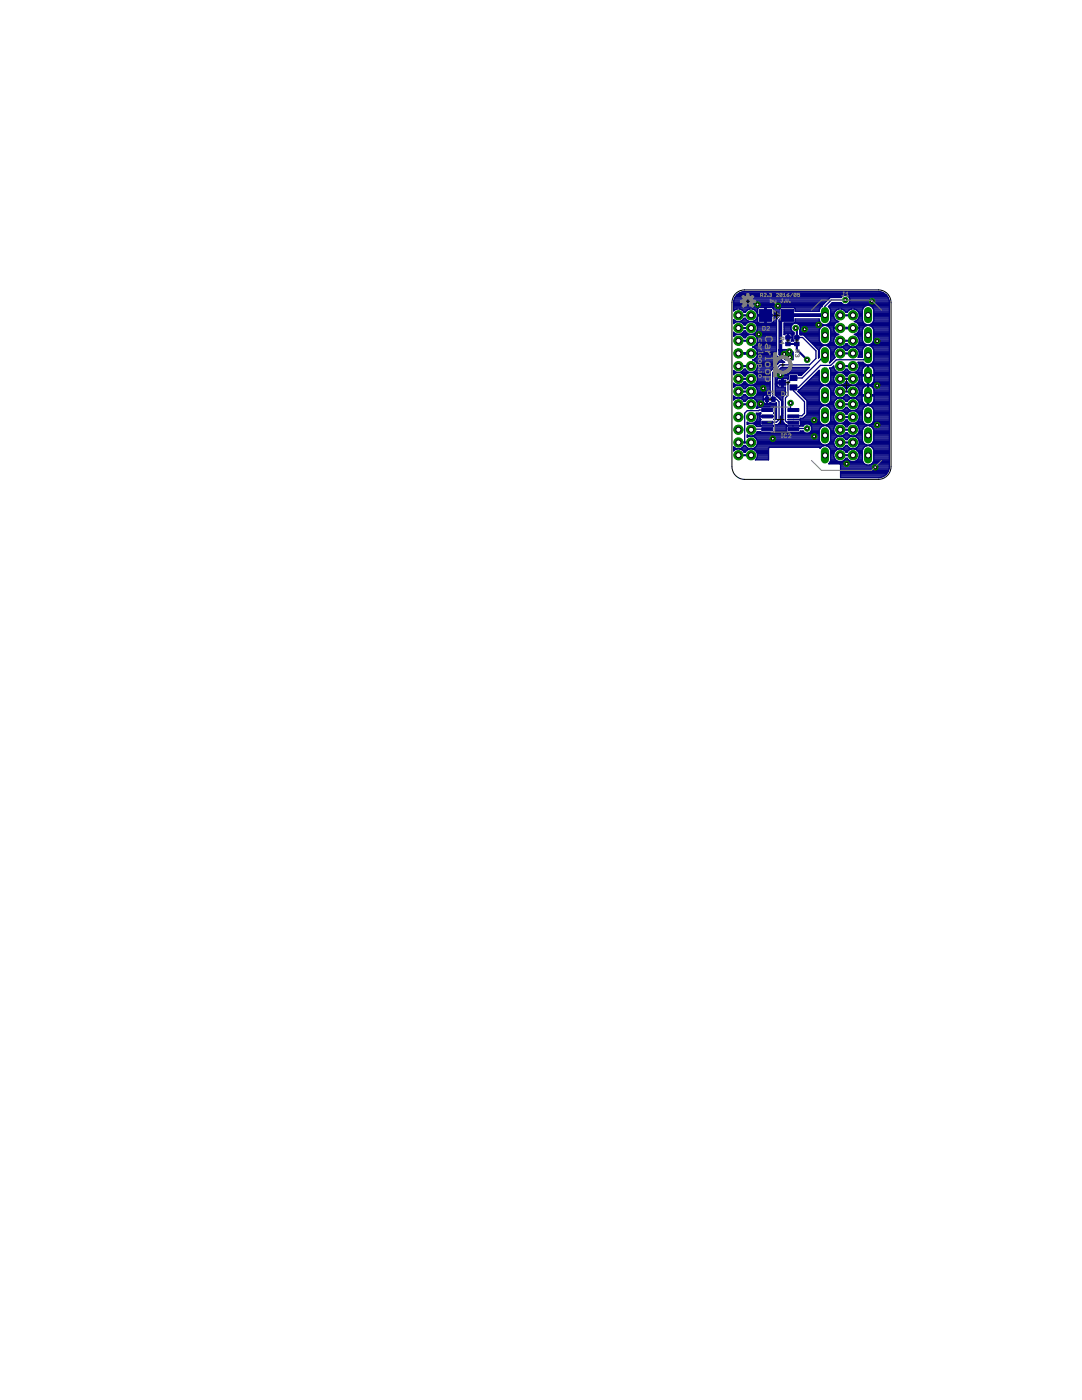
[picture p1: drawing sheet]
<svg xmlns="http://www.w3.org/2000/svg" width="216mm" height="279mm" viewBox="0 0 216 279" stroke-linecap="round" stroke-linejoin="round" font-family="sans-serif">
<g fill="#000080" stroke="#000080" stroke-width=".2">
<path d="M152.7 79.2h.7v.9h-.7z"/>
<path d="M154 79.2h.7v.9h-.7z"/>
<path d="M157.6 76.8h1.4v1h-1.4z"/>
<path d="M157.6 74.9h1.4v1h-1.4z"/>
<path d="M155.4 75.9h1.4v1h-1.4z"/>
<path d="M152 82.8h2.2v.6h-2.2z"/>
<path d="M157.2 82.8h2.2v.6h-2.2z"/>
<path d="M152 81.5h2.2v.6h-2.2z"/>
<path d="M152 84.1h2.2v.6h-2.2z"/>
<path d="M152 85.3h2.2v.6h-2.2z"/>
<path d="M157.2 81.5h2.2v.6h-2.2z"/>
<path d="M157.2 84.1h2.2v.6h-2.2z"/>
<path d="M157.2 85.3h2.2v.6h-2.2z"/>
<path d="M151.5 61.7h2.4v2.4h-2.4z"/>
<path d="M155.9 61.7h2.4v2.4h-2.4z"/>
<path d="M158.6 68.3h.8v.7h-.8z"/>
<path d="M158.6 67h.8v.7h-.8z"/>
<path d="M156.8 67h.9v.7h-.9z"/>
<path d="M156.8 68.3h.9v.7h-.9z"/>
</g>
<g fill="none" stroke="#000080" stroke-width=".25">
<path d="M146.5 59.9h18.6M146.5 59.6h18.9M146.6 59.4h19M146.7 59.2h21.3M146.9 59h21.5M147.1 58.8h29.6M147.4 58.5h29M147.9 58.3h28.1M167.9 59.4h-2.2l-1.6 1.5M167.9 59.4h.1M167.9 59.4a.95 .95 0 0 1 1.4-.2 .95 .95 0 0 1 0 1.4 .95 .95 0 0 1-1.4-.2h-1.8l-.8 .8 .5 .7M168.7 59.9h-2.8l-1.3 1.3v1.7"/>
<path d="M169 59h8M169.3 59.2h7.8M169.5 59.4h7.7M169.6 59.9h7.8M169.6 59.6h7.7M146.4 79.4h5.9M146.4 79l.7 .4-.7 .4zM146.4 63.8l.7 .4-.7 .4zM146.4 66.3v.8l.7-.4M146.4 76.5l.7 .4-.7 .4zM146.4 61.4h4.9M146.4 74.3h.6"/>
<path d="M146.4 79.7h.2M146.4 61.7h4.8M146.4 66.8h.6M146.4 66.3l.2 .2M146.4 61h17.7M146.4 74.8h.1M146.4 79.2h.2M146.4 77.2h.1M146.4 77h.5M146.4 76.8h.4M146.4 76.5h.1M146.4 74.5h.2"/>
<path d="M146.4 74.1h.2M146.4 67h.1M146.4 66.5h.2M146.4 66.3h.1M146.4 64.5h.1M146.4 64.3h.4M146.4 64.1h.5M146.4 63.9h.1M146.4 61.9h.2M146.4 61.2h17.5M146.4 60.8h17.9M146.4 60.5h18.1"/>
<path d="M146.4 60.3h18.3M146.4 60.1h18.5M146.6 66.5l.5 .2M146.6 74.5l-.2 .3M147.1 76.9h.5M147.1 61.7l-.7 .4a3.3 3.3 0 0 1 1.2-3.7l1-.2h26.7a2.2 2.2 0 0 1 2.2 2.2v32.7a2.17 2.17 0 0 1-2.2 2.2h-7.6v-2.5M147.1 74.3l-.7-.4v.9M147.1 74.3h.5M147.1 64.2h.5M147.1 66.7h.5M147.1 74.3l-.5 .2M147.4 70.4h2.3v.3h-2.3z"/>
<path d="M147.4 70.5h2.3M147.6 79.4l.4-.2 .5-.5h.2l.4 .5 .5 .2-.5 .2-.4 .5h-.3l-.4-.5zM147.6 66.7l.4 .2 .5 .5h.2l.4-.5 .5-.2M147.6 74.3l.4-.2 .5-.4h.2l.4 .4 .5 .2M147.6 61.7l.4 .1M147.6 64.2l.4 .2 .4 .3M147.6 74.3l.4 .2M147.6 76.9l.4 .2 .4 .3M147.7 74.3h1.8M147.7 66.8h1.8M147.8 77h1.6M147.8 64.1h1.6"/>
<path d="M147.9 76.8h1.4M147.9 64.3h1.4M148 66.5l.5-.5h.2l.4 .5M148 66.5l-.4 .2M148 74.5l.5 .5h.2l.4-.5M148 74.5h1.2M148 66.5h1.2M148.1 79.7h1M148.1 79.2h1M148.1 61.9h1M148.1 74.1h1M148.1 67h1"/>
<path d="M148.2 77.2h.8M148.2 63.9h.8M148.2 76.5h.8M148.2 64.5h.8M148.3 74.8h.6M148.3 66.3h.6M148.3 62.1h.6M148.3 79.9h.6M148.3 79h.6M148.3 73.9h.6M148.3 67.2h.6M148.4 63.6h.4"/>
<path d="M148.4 63.6l.1-.1h.2l.1 .1M148.4 63.6l-.8 .6M148.4 64.7l.1 .2h.2l.1-.2M148.4 76.3l-.4 .4-.4 .2M148.4 76.3l.1-.1h.2l.1 .1M148.4 77.4l.1 .2h.2l.1-.2M148.4 77.4h.4M148.4 76.3h.4M148.4 64.8h.4M148.4 78.8h.3M148.4 75h.4M148.4 66.1h.4"/>
<path d="M148.5 62.3h.2M148.8 63.6l.8 .6M148.8 76.3l.3 .4 .5 .2M149.1 66.5l.5 .2M149.6 76.9l-.5 .2-.3 .3M149.6 76.9h.5M149.6 74.3h.5M149.6 61.7l-.5 .1-.4 .5h-.2l-.5-.5M149.6 64.2h.5M149.6 64.2l-.5 .2-.3 .3M149.6 66.7h.5M149.6 74.3l-.5 .2"/>
<path d="M150 70.5h4.9M150.1 76.9l.5 .2 .3 .3M150.1 66.7a1.29 1.29 0 0 1 1.1 1.3 1.29 1.29 0 0 1-1 1.3M150.1 61.7l.5 .1M150.1 64.2l.5 .2 .3 .3M150.1 74.3l.5 .2M150.2 69.3a1.33 1.33 0 0 1 1 1.1h-1.2v.3h1.2a1.33 1.33 0 0 1-1 1.1M150.2 71.8a1.29 1.29 0 0 1 1 1.3 1.29 1.29 0 0 1-1.1 1.2M150.2 69.3h.1M150.2 71.8h.1M150.2 74.3h3.5M150.2 66.8h4.7"/>
<path d="M150.3 69.2h4.6M150.3 71.9h5.7M150.3 77h3.4M150.3 64.1h.9M150.4 76.8h3.3M150.4 64.3h.8M150.6 74.5l.3 .4 .2 1M150.6 79.2l-.5 .2a1.29 1.29 0 0 1 1 1.5M150.6 61.8l.3 .4 .2 .5M150.6 66.5l-.5 .2M150.6 74.5h3.1M150.6 71.6h5.1"/>
<path d="M150.6 69.4h4.3M150.6 66.5h4.3M150.6 79.7h2.4M150.6 79.2h1.7M150.6 61.9h.6M150.6 74.1h3.1M150.6 67h4.3M150.7 72.1h5.6M150.7 69h4.2M150.7 77.2h3M150.7 63.9h.5M150.7 76.5h3"/>
<path d="M150.7 64.5h4.2M150.8 74.8h2.9M150.8 66.3h4.1M150.8 62.1h.4M150.8 79.9h1.5M150.8 79h1.6M150.9 71.4h4.5M150.9 69.7h4M150.9 73.9h3M150.9 67.2h4M150.9 72.3h5.7M150.9 68.8h4"/>
<path d="M150.9 77.4l.2 .5M150.9 76.3l-.3 .4-.5 .2M150.9 63.6h.3M150.9 63.6l-.8 .6M150.9 64.7l.2 .5M150.9 77.4h2.8M151 76.3h2.7M151 64.8h3.9M151 78.8h2.7M151 75h2.7M151 66.1h3.9M151 62.3h.2"/>
<path d="M151 73.6h3.2M151 71.2h4.2M151 69.9h3.9M151 67.4h3.9M151 77.6h2.7M151 72.5h4.3M151 68.5h3.9M151 63.4h.2M151 76.1h2.7M151 65h3.9M151.1 75.2h2.6M151.1 65.9h3.8"/>
<path d="M151.1 73.4h3.3M151.1 78.5h2.6M151.1 67.6h3.8M151.1 62.5h.1M151.1 72.7h3.9M151.1 71h3.8M151.1 70.1h3.8M151.1 68.3h3.8M151.1 65.2l-.2 1-.3 .3M151.1 77.9l-.2 1-.3 .3M151.1 68.1h3.8M151.1 63.2l-.2 .4"/>
<path d="M151.1 75.9l-.2 .4M151.1 78.3h2.6M151.1 78.1h2.6M151.1 77.9h2.6M151.1 75.9h2.6M151.1 75.6h2.6M151.1 75.4h2.6M151.1 73.2h3.5M151.1 73h3.7M151.1 67.9h3.8M151.1 65.7h3.8M151.1 65.4h3.8"/>
<path d="M151.1 65.2h3.8M151.1 63.2h.1M151.1 63h1.5M151.1 62.8h.1M151.2 70.8h3.7M151.2 70.3h3.7M151.2 61.5l.3-.2h1.1v3.2h-1.1l-.3-.2zM152.6 61.4h.3M152.6 62.1h.3M152.6 63.6h.3M152.6 61.7h.3M152.6 64.3h.3"/>
<path d="M152.6 64.1h.3M152.6 63.9h.3M152.6 63.4h.3M152.6 63.2h.3M152.6 62.8h.3M152.6 62.5h.3M152.6 62.3h.3M152.6 61.9h.3M152.9 63h2.7M153 79.4h.1M153 79.9h.1M153 79.2h.1"/>
<path d="M153 79h.1M153.7 79h.1M154.2 61.4l-1.3-.1v3.2l1.3-.1 .1-.2v-1.1h-3.1M154.2 61.4l.1 .3M154.2 61.4h9.5M154.3 64.3h.6M154.3 62.1h1.3M154.3 63.6h.7M154.3 61.7h1.3M154.3 61.7v1.1h-3.1M154.3 64.1h.6M154.3 63.9h.6"/>
<path d="M154.3 63.4h.8M154.3 63.2h1.1M154.3 62.8h1.3M154.3 62.5h1.3M154.3 62.3h1.3M154.3 61.9h1.3M154.7 74.5v4.4l1.3 1.1v3.9l-.8 .9M154.7 74.5l1.2-1.2h5.6l-1.6 1.6h-.5l-.2-.3h-1.7l-.2 .2v.8h-.2M154.7 78.8h2M154.7 74.8h2.6M154.7 78.5h2M154.7 78.3h2"/>
<path d="M154.7 78.1h2M154.7 77.9h2M154.7 77.6h2M154.7 77.4h2M154.7 77.2h.5M154.7 77h.4M154.7 76.8h.3M154.7 76.5h.3M154.7 76.3h1.3M154.7 76.1h.3M154.7 75.9h.3M154.7 75.6h.4"/>
<path d="M154.7 75.4h2.6M154.7 75.2h2.6M154.7 75h2.6M154.7 74.5h5.6M154.9 79h1.5M154.9 70.6v.4M154.9 71l1.6 1.3M154.9 70.6h.1M154.9 74.3h5.6M155.2 74.1h5.5M155.2 79.2h1M155.4 73.9h5.5"/>
<path d="M155.4 79.4h.8M155.4 69.8h2.3l.5 .5v1.5h-1.5l-1.3-1zM155.4 70.8h2.8M155.4 70.5h2.8M155.4 70.3h2.8M155.4 70.1h2.7M155.4 69.9h2.4M155.5 72.3l-1.8 1.8v4.9l-.6-.2v.8h-.8v-.4l.2-.3 .5-.1v1.7h-.5l-.2-.2v-.6h.8v.8l.6-.2 .1 .2 1.1-.1v3.1l-.2 .2h-.3l.2-.2v-.7M155.6 73.6h5.5M155.6 79.7h.6M155.7 71h2.5M155.8 61.4l-.2 .2v1.3l-.7 .9v6.8"/>
<path d="M155.8 73.4h5.6M155.9 79.9h.3M156 71.2h2.2M156 77.2h.3M156 77h.3M156 76.8h.3M156 76.5h.3M156 76.1h.3M156 75.9h.3M156 75.6h.3M156.3 71.4h1.9M156.5 66.8h.1"/>
<path d="M156.5 66.5h1.9M156.5 66.3h1.9M156.5 66.1h1.6M156.5 65.9h1.4M156.5 65.7h1.3M156.5 65.4h1.3M156.5 65.2h1.3M156.5 65h1.4M156.5 64.8h1.6M156.5 64.5h2M156.5 71.6h1.7M157.1 75.6l-.2-.1h-.6v.8h-1.3v-.5l.3-.3h.7v1.8l-.8-.1-.2-.7h1.3v.8h.4v1.4l-.5 .5v5l.6 .6"/>
<path d="M157.1 75.6h.1M157.2 66.8h.1M157.2 67.2h.1M157.2 67h.1M157.8 65.6l.2 .4 .4 .3v.4M157.8 65.6a.95 .95 0 0 1 .9-1.1 .95 .95 0 0 1 1 1.1M158 66.8h.3M158 67.9h.3M158.1 67.6h.1M158.1 67.4h.1M158.1 67.2h.1M158.1 67h.1"/>
<path d="M158.4 66.7l-.2 .2 .1 1.2-.4-.1 .2-.6h-.8v-.8l.7 .2M158.4 66.7h.1M158.5 61.4l.2 .2v.5h4.8v-.2M158.6 64.3h5M158.7 61.7h4.9M158.7 64.1h4.9M158.7 63.9h4.8M158.7 61.9h4.8M159 64.5h4.9M159 67.4h1.1l2.7 2.6v1.5l-1.3 1.3h-5.8l-1.5 1.5v5.4h.7l.5 .5v3.5l-.5 .5h-1M159.2 78.1h4.3M159.3 74.8h.7"/>
<path d="M159.4 77.9h4.1M159.4 78.3h4.1M159.4 64.8h4.8M159.6 65h4.7M159.6 66.7h.1M159.6 65.9v.8M159.6 66.7l.2 .1h.5l3 3v1.7M159.6 78.5h3.9M159.6 66.5h3.9M159.6 66.3h3.9M159.6 66.1h3.9M159.6 65.9h3.9"/>
<path d="M159.7 65.2h4.2M159.7 65.6l-.1 .3M159.7 66.8h3.8M159.7 65.7h3.9M159.7 65.4h4M159.7 77.6h3.9M159.8 78.8h3.7M160 77.4h3.7M160 79h3.5M160.2 77.2h3.7M160.3 79.2h3.2M160.4 77h3.9"/>
<path d="M160.5 79.4h3M160.5 67h3M160.6 76.8h3.6M160.7 79.7h2.8M160.7 67.2h2.8M160.8 76.5h3.1M160.9 79.9h2.6M160.9 67.4h2.6M161.1 76.3h2.5M161.2 67.6h2.3M161.3 76.1h2.3M161.4 67.9h2.1"/>
<path d="M161.5 75.9h2M161.6 68.1h2M161.7 75.6h1.8M161.8 68.3h1.8M161.9 75.4h1.6M162.1 68.5h1.8M162.2 75.2h1.3M162.3 68.8h1.9M162.4 75h1.1M162.5 69h1.8M162.6 74.8h.9M162.7 69.2h1.2"/>
<path d="M162.8 74.5h.7M162.9 69.4h.8M163.1 74.3h.4M163.2 69.7h.4M163.3 74.1h.2M163.3 71.4h.1M163.3 71.2h.2M163.3 71h.2M163.3 70.8h.2M163.3 70.5h.2M163.3 70.3h.2M163.3 70.1h.2"/>
<path d="M163.3 69.9h.2M163.5 63.9v-.3h-4.8v.7l-.2 .2h-2v2.3l.2-.2h.5v.7h.9l-.1-.5M163.5 65.8v2.1a1.15 1.15 0 0 0 .9 .9 1.15 1.15 0 0 0 1.2-.5M163.5 77.9v2a1.16 1.16 0 0 0 .9 .9 1.16 1.16 0 0 0 1.2-.5M163.5 63.9a1.17 1.17 0 0 0 1.1 1 1.17 1.17 0 0 0 1.2-1M163.7 69.4l-.2 .4v1.5l-.2 .2M163.7 69.4a1.12 1.12 0 0 1 1.9 0M163.7 65.4a1.14 1.14 0 0 1 1.9 0M163.7 77.4l-.2 .5M163.7 77.4a1.14 1.14 0 0 1 1.9 0M163.7 65.4l-.2 .4M164.1 60.9l-.6 1"/>
<path d="M164.6 70.9l-4.5 4.5h-1.9l-1 1v2.5l-.5 .5v4.6l.3 .2h1.2l.1 .2M164.9 77h2.3M164.9 69h1.9M164.9 65h1.5M165 76.8h2.1M165 68.8h1.6M165 64.8h1.5M165.3 77.2h1.5M165.3 69.2h1.9M165.3 65.2h1M165.3 61.2h7.2M165.4 76.5h1.4"/>
<path d="M165.4 68.5h1.1M165.4 64.5h1.3M165.5 61h7.4M165.6 61.4h6.7M165.6 76.3a1.15 1.15 0 0 1-1.2 .5 1.15 1.15 0 0 1-.9-.9v-2l-4.3 4.2 1.8 1.9v2.7l-.8 .8h-.5l-.2 .2M165.6 73.4l.2 .5v2l-.2 .4M165.6 73.4h.8M165.6 73.4h.1M165.6 77.4l.2 .5M165.6 65.4l.2 .4M165.6 77.4h1M165.6 69.4h1.4"/>
<path d="M165.6 65.4h1.9M165.6 72.3h.1M165.6 76.3h1M165.6 68.3h.8M165.6 64.3h1.4M165.7 68.1h.7M165.7 61.7h6.5M165.7 77.6h.8M165.7 76.1h.8M165.7 73.6h.8M165.7 72.1h.2M165.7 69.7h1"/>
<path d="M165.7 65.7h.6M165.7 64.1h1.5M165.7 60.8h2.7M165.8 79.4h6.2M165.8 62.1h.9M165.8 61.9v2M165.8 65.8v2.1l-.2 .4M165.8 77.9v2l-.2 .4M165.8 63.6h.8M165.8 74.3h1.5M165.8 79.7h1.1M165.8 66.8h1.5"/>
<path d="M165.8 78.8h.7M165.8 74.8h.9M165.8 79.9h.9M165.8 79.2h1.1M165.8 79h.9M165.8 78.5h.6M165.8 78.3h.6M165.8 78.1h.6M165.8 77.9h.6M165.8 75.9h.6M165.8 75.6h.6M165.8 75.4h.6"/>
<path d="M165.8 75.2h.6M165.8 75h.7M165.8 74.5h1.1M165.8 74.1h1.1M165.8 73.9h.8M165.8 71.9h.3M165.8 71.6h.5M165.8 71.4h.7M165.8 71.2h.7M165.8 71h.7M165.8 70.8h.6M165.8 70.5h.6"/>
<path d="M165.8 70.3h.6M165.8 70.1h.7M165.8 69.9h.7M165.8 67.9h.6M165.8 67.6h.6M165.8 67.4h.7M165.8 67.2h.8M165.8 67h1.1M165.8 66.5h1.1M165.8 66.3h.8M165.8 66.1h.7M165.8 65.9h.6"/>
<path d="M165.8 63.9h1M165.8 63.4h.7M165.8 63.2h.6M165.8 63h.6M165.8 62.8h.6M165.8 62.5h.6M165.8 62.3h.7M165.8 61.9h1.1M165.9 60.5h2.1M166 73.4l.4-.4a1.23 1.23 0 0 0 1 1.3M166.2 73.2h.2M166.4 75.9l.2 .4"/>
<path d="M166.5 64.8l-.2 .5h1.2v.3h-1.2a1.33 1.33 0 0 0 1 1.1M166.6 77.4a1.3 1.3 0 0 0 .3 1.8M166.6 63.6l.7 .6M166.6 76.3l.3 .4 .5 .2M166.9 61.8a1.3 1.3 0 0 0-.3 1.8M166.9 74.5l-.3 .4-.2 1M166.9 79.2l.5 .2a1.29 1.29 0 0 0-.8 2M166.9 64.3l-.4 .5M167.3 66.7a1.3 1.3 0 0 0-1 1.3 1.3 1.3 0 0 0 1.1 1.3M167.3 66.7l.1 .1M167.3 64.2l-.4 .1M167.3 64.2h.1"/>
<path d="M167.4 76.9h.5M167.4 69.3a1.26 1.26 0 0 0-.8 2l-1.1 1.1 .3-.5v-2.1l-.2-.4M167.4 69.3h.5M167.4 74.3h.5M167.4 61.7l-.5 .1M167.4 76.9l-.5 .2-.3 .3M167.4 74.3l-.5 .2M167.8 65.3h2.3v.3h-2.3zM167.8 65.4h2.3M167.9 76.9l.5 .2 .3 .3M167.9 74.3l.5-.2 .4-.4h.3l.4 .4 .4 .2M167.9 69.3l.5 .2 .4 .5h.3l.4-.5 .4-.2"/>
<path d="M167.9 61.7l.5 .1 .4 .5h.3l.4-.5M167.9 69.3l.5-.2 .4-.5h.3l.4 .5 .4 .2M167.9 74.3l.5 .2M168 74.3h1.9M168 69.2h1.8M168.1 77h1.6M168.2 76.8h1.4M168.3 69.4h1.2M168.4 79.2l.4-.5h.3l.4 .5M168.4 79.2l-.5 .2 .5 .2 .4 .5h.3l.4-.5 .4-.2-.4-.2M168.4 74.5l.4 .5h.3l.4-.5M168.4 74.5h1.1"/>
<path d="M168.4 79.7h1M168.4 79.2h1M168.4 61.9h1M168.4 74.1h1M168.4 69h1M168.5 77.2h.8M168.5 76.5h.8M168.6 69.7h.7M168.6 74.8h.6M168.6 62.1h.6M168.6 79.9h.6M168.6 79h.6"/>
<path d="M168.6 73.9h.6M168.7 68.8h.4M168.7 77.4h.4M168.7 76.3l-.3 .4-.5 .2M168.7 76.3l.1-.1h.3v.1M168.7 77.4l.1 .2h.3v-.2M168.7 76.3h.4M168.7 69.9h.4M168.8 78.8h.3M168.8 75h.3M168.8 62.3h.3M169 60.8h8.5"/>
<path d="M169.1 76.3l.4 .4 .4 .2M169.3 60.5h8.2M169.5 60.3h8M169.6 60.1h7.8M169.9 76.9h.5M169.9 69.3h.5M169.9 74.3h.5M169.9 61.7l-.4 .1M169.9 76.9l-.4 .2-.4 .3M169.9 74.3l-.4 .2M170.3 65.4h2M170.4 69.3a1.27 1.27 0 0 1 .8 2h.9v-1.5l.2-.4"/>
<path d="M170.4 61.7l.5 .1M170.4 76.9l.5 .2 .4 .3M170.4 74.3l.5 .2M170.5 74.3h1.5M170.6 69.2h1.9M170.7 77h2.1M170.7 64.1h1.4M170.7 76.8h2M170.8 69.4h1.5M170.9 64.3h1.3M170.9 64.3l.4 .5M170.9 79.2l-.5 .2a1.29 1.29 0 0 1 1 1.5"/>
<path d="M170.9 61.8l.4 .4 .1 1M170.9 74.5l.4 .4 .1 1M170.9 74.5h1.1M170.9 79.7h1.1M170.9 79.2h1.1M170.9 61.9h1.2M170.9 66.5h1.2M171 74.1h1M171 67h1.1M171 69h1.9M171 77.2h1.4M171 63.9h1.1"/>
<path d="M171 76.5h1.4M171.1 69.7h1.1M171.1 74.8h6.4M171.1 64.5h1.3M171.2 62.1h.9M171.2 79.9h.8M171.2 79h1.9M171.2 73.9h.8M171.2 67.2h.9M171.2 66.3l-.7 .4M171.2 66.3h.9M171.2 68.8h1.6"/>
<path d="M171.2 63.6h.9M171.2 77.4h1M171.3 63.6l-.8 .6 .4 .1M171.3 77.4l.1 .5M171.3 76.3l-.4 .4-.5 .2M171.3 76.3h.9M171.3 71.2h.8M171.3 69.9h.8M171.3 64.8l.2 .5h-1.2v.3h1.2l-.3 .7M171.3 78.8h6.2M171.3 75h1.8M171.3 64.8h1.5"/>
<path d="M171.3 62.3h.8M171.3 73.6h.8M171.3 72.5h1.1M171.3 68.5h1.1M171.3 67.4h.8M171.3 77.6h.8M171.3 66.1h.8M171.3 63.4h.8M171.4 76.1h.7M171.4 71h.7M171.4 70.1h.7M171.4 75.2h.6"/>
<path d="M171.4 73.4h.8M171.4 78.5h.6M171.4 67.6h.7M171.4 65h1.5M171.4 62.5h.7M171.4 77.9h.6M171.4 72.7h1.4M171.4 68.3h.8M171.4 65.9h.7M171.4 63.2h.7M171.4 68.1h.7M171.4 77.9l-.1 1-.4 .3"/>
<path d="M171.4 63.2l-.1 .4M171.4 75.9l-.1 .4M171.4 78.3h.6M171.4 78.1h.6M171.4 75.9h.6M171.4 75.6h.6M171.4 75.4h.6M171.4 73.2h1M171.4 73h1.4M171.4 70.8h.7M171.4 70.5h.7M171.4 70.3h.7"/>
<path d="M171.4 67.9h.7M171.4 63h.7M171.4 62.8h.7M171.5 65.2h1M171.5 65.7h.7M172.1 63.9a1.15 1.15 0 0 0 1.1 1 1.15 1.15 0 0 0 1.1-1M172.1 66.8l-1.6-.1a1.3 1.3 0 0 1 1 1.3 1.3 1.3 0 0 1-1.1 1.3M172.1 61.9v2M172.1 65.8v2.1l.2 .4M172.1 61.9a1.15 1.15 0 0 1 1.1-1 1.15 1.15 0 0 1 1.1 1M172.1 73.6l-.1 1.2M172.1 77.6l-.1 1.2"/>
<path d="M172.2 76.3l-.2-1.3h2.4v1l-.2 .3M172.2 76.3l.4 .4 .5 .2M172.3 69.4a1.15 1.15 0 0 1 1.1-.5 1.15 1.15 0 0 1 .9 .9v2.1a1.15 1.15 0 0 1-.9 .9 1.15 1.15 0 0 1-1.2-.5h-1a1.29 1.29 0 0 1-.8 2M172.3 65.4l-.2 .4M172.3 65.4a1.16 1.16 0 0 1 1.1-.4 1.16 1.16 0 0 1 .9 .8M172.3 68.3a1.14 1.14 0 0 0 1.9 0M172.8 73l.3-.1v8l-.5-.2-.4-.4M172.8 77l-.7 .6M172.8 73l-.7 .6M173.1 79.4h.2M173.1 74.3h.2M173.1 73.4h.2"/>
<path d="M173.1 79.7h.2M173.1 76.9l-.3 .1M173.1 79.9h.2M173.1 79.2h.2M173.1 78.5h.2M173.1 78.3h.2M173.1 78.1h.2M173.1 77.9h.2M173.1 77.6h.2M173.1 77.4h.2M173.1 77.2h.2M173.1 77h.2"/>
<path d="M173.1 76.8h.2M173.1 76.5h.2M173.1 76.3h.2M173.1 76.1h.2M173.1 75.9h.2M173.1 75.6h.2M173.1 75.4h.2M173.1 75.2h.2M173.1 74.5h.2M173.1 74.1h.2M173.1 73.9h.2M173.1 73.6h.2"/>
<path d="M173.1 73.2h.2M173.1 73h.2M173.2 70.9l-.9 .9h-5.4l-1.1 1.1h-2.1l-4.4 4.4h-1v.7l2.2 2.2v2.3l-.5 .5h-1.6l-.1 .1M173.3 76.9l.4 .1M173.3 79h4.2M173.3 75h4.2M173.5 61h4M173.5 69h4M173.5 65h4M173.6 72.7h3.9M173.6 68.8h3.9M173.6 64.8h3.9"/>
<path d="M173.7 73l-.4-.1v8l.5-.2 .4-.4M173.7 77l.3 .2M173.7 73l.3 .2M173.7 77h3.8M173.7 73h3.8M173.7 76.8h3.8M173.9 69.2h3.6M173.9 65.2h3.6M173.9 61.2h3.6M174 72.5h3.5M174 68.5h3.5M174 64.5h3.5"/>
<path d="M174 77.2l.3 .4M174 73.2l.3 .4M174 77.2h3.5M174 73.2h3.5M174 76.5h3.5M174.2 61.4h3.3M174.2 69.4h3.3M174.2 65.4h3.3M174.2 72.3h3.3M174.2 68.3h3.3M174.2 64.3h3.3M174.2 73.4h3.3"/>
<path d="M174.2 77.4h3.3M174.2 76.3l-.4 .4-.5 .2M174.2 76.3h3.3M174.3 68.1h3.2M174.3 61.7h3.2M174.3 72.1h3.2M174.3 69.7h3.2M174.3 65.7h3.2M174.3 64.1h3.2M174.3 73.6l.1 1.2M174.3 77.6l.1 1.2M174.3 77.6h3.2"/>
<path d="M174.3 73.6h3.2M174.3 76.1h3.2M174.3 62.1h3.2M174.3 63.6h3.2M174.3 61.9v2M174.3 65.8v2.1l-.1 .4M174.3 66.8h3.2M174.3 71.9h3.2M174.3 71.6h3.2M174.3 71.4h3.2M174.3 71.2h3.2M174.3 71h3.2"/>
<path d="M174.3 70.8h3.2M174.3 70.5h3.2M174.3 70.3h3.2M174.3 70.1h3.2M174.3 69.9h3.2M174.3 67.9h3.2M174.3 67.6h3.2M174.3 67.4h3.2M174.3 67.2h3.2M174.3 67h3.2M174.3 66.5h3.2M174.3 66.3h3.2"/>
<path d="M174.3 66.1h3.2M174.3 65.9h3.2M174.3 63.9h3.2M174.3 63.4h3.2M174.3 63.2h3.2M174.3 63h3.2M174.3 62.8h3.2M174.3 62.5h3.2M174.3 62.3h3.2M174.3 61.9h3.2M174.4 77.9h3.1M174.4 73.9h3.1"/>
<path d="M174.4 79.4h3.1M174.4 74.3h3.1M174.4 79.7h3.1M174.4 79.9h3.1M174.4 79.2h3.1M174.4 78.5h3.1M174.4 78.3h3.1M174.4 78.1h3.1M174.4 75.9h3.1M174.4 75.6h3.1M174.4 75.4h3.1M174.4 75.2h3.1"/>
<path d="M174.4 74.5h3.1M174.4 74.1h3.1M146.4 89.2v.8l.7-.4M146.4 89.2l.7 .4M146.4 89.4h.3M146.4 89.9h.1M146.4 89.6h.5M146.4 89.2h.1M147.1 89.6h.5M147.6 89.6l.4 .2 .5 .5h.2l.4-.5 .5-.2M147.6 89.6l.4-.2 .5-.5h.2l.4 .5 .5 .2M147.7 89.6h1.8"/>
<path d="M148 89.4h1.2M148.1 89.9h1M148.2 89.2h.8M148.4 90.1h.4M148.4 89h.4M149.1 86.8l.5 .2-.5 .3zM149.1 87.2h.1M149.1 87h.4M149.1 84.5h.4M149.1 84.3h.1M149.1 84.3l.5 .2M149.1 84.3v.4l.5-.2"/>
<path d="M149.6 84.5h.5M149.6 87h.5M149.6 89.6h.5M150.1 87a1.29 1.29 0 0 1 1 1.6M150.2 84.5h1.5M150.3 87h13.2M150.3 89.6h3.1M150.5 89.4h2.9M150.5 87.2h13M150.6 84.3l-.5 .2M150.6 84.3h1.1M150.6 84.8h1.1"/>
<path d="M150.7 89.9h2.7M150.7 86.8h12.8M150.8 89.2h13.1M150.8 87.4h12.7M150.8 84.1h.9M150.9 85h9.4a.96 .96 0 0 1 1.5 0M150.9 91.7h2.5M150.9 90.1h2.5M150.9 86.5h12.6M150.9 82.5l.8-.2 .1 .2M150.9 82.5l.2 .5M150.9 81.4h.3"/>
<path d="M151 89h13.3M151 87.7h12.5M151 82.5h.7M151 80.1h1.3M151 83.9h.7M151 91.4h2.4M151 81.2h3.9M151 86.3h9.5M151 90.3h2.4M151 82.8h.6M151.1 88.8h13.1M151.1 87.9h12.4"/>
<path d="M151.1 83.7h.6M151.1 91.2h2.3M151.1 80.3h1.2M151.1 90.5h2.3M151.1 83l-.2 .9-.3 .4M151.1 80.9l-.2 .5M151.1 88.6l-.2 .4-.3 .4-.5 .2M151.1 81h3.8M151.1 91h2.3M151.1 90.8h2.3M151.1 88.5h12.8M151.1 88.3h12.5"/>
<path d="M151.1 88.1h12.5M151.1 83.4h.5M151.1 83.2h.5M151.1 83h.5M151.1 80.8h3.8M151.1 80.5h3.8M151.6 83.1h1.5h-1.5M151.6 82.8v.7l.2 .3-.1 .1v.9l.2 .2-.2 .1h-.7l-.4-.4-.5-.2M151.8 82.5l-.2 .3M151.9 81.2l-1 .2M151.9 86.3l-.2-.2h-.6l-.5 .7-.5 .2M153 80.1h.1"/>
<path d="M153 80.3h.1M153.1 81.8l-4 .2-.5 .5v5.8M153.1 85.6h-3.1l-.1 .2M153.2 84.2l-.1 .2M154.3 81.2l.2 .2M154.5 82.5h.4M154.5 82.3h.4M154.5 83.7h.3M154.5 81.4v.9l-.1 .1 .2 .4M154.5 85.2l-.2-.2 .2-.2h2.4l.2 .2-.2 .2M154.5 85.2v.9M154.5 86.1l-.2 .2"/>
<path d="M154.5 85.2h2.4M154.5 86.1h2.4M154.5 85.9h2.4M154.5 85.6h2.4M154.5 85.4h2.4M154.5 82.1h.4M154.5 81.9h.4M154.5 81.6h.4M154.5 81.4h.4M154.6 83.1h-1.5h1.5M154.6 83.4h.3M154.6 83.2h.3"/>
<path d="M154.6 83h.3M154.6 82.8h.3M155.4 84.5h1.1M155.6 84.3h.7M155.8 84.1h.4M156 80.1h.2M156 81.2h.2M156 81h.2M156 83.9h.2M156 83.7h.2M156 83.4h.2M156 83.2h.2"/>
<path d="M156 83h.2M156 82.8h.2M156 82.5h.2M156 82.3h.2M156 82.1h.2M156 81.9h.2M156 81.6h.2M156 81.4h.2M156 80.8h.2M156 80.5h.2M156 80.3h.2M156.9 85.2v.9"/>
<path d="M156.9 86.1l.2 .2M157.2 83.7h2.3M157.2 83.7v.1M157.7 80.4v1.4h.6M158.2 85h.1M158.4 83.7v.1M159.5 83.7l.2 .2v.9l-.2 .2M159.6 83.7h3.9M159.7 83.9h3.8M159.7 86.1h.6M159.7 86.1l.5-.1 .3 .3M159.7 84.8h.8"/>
<path d="M159.7 86.1l-.2 .2M159.7 84.5h4.2M159.7 84.3h3.9M159.7 84.1h3.9M160.3 83.4h3.2M160.5 86.3l.3 .1 .8-.1M160.5 83.2h3M160.7 83h2.8M161 82.8h2.5M161 80.1h2.6M161 81.2h2.9M161 81h3.3"/>
<path d="M161 85.5h-2.6l-.1 .1h.4M161 82.5h2.5M161 82.3h2.5M161 82.1h2.5M161 81.9h2.5M161 81.6h2.6M161 81.4h2.7M161 80.8h3.2M161 80.5h2.9M161 80.3h2.6M161.6 86.3h1.9M161.6 84.8h2.6"/>
<path d="M161.8 86.1h1.7M161.8 85h2.5M161.8 85a.99 .99 0 0 1-.2 1.3M161.9 85.9h1.6M161.9 85.2h2M162 85.6h1.6M162 85.4h1.7M163.5 81.9v2a1.16 1.16 0 0 0 .9 .9 1.16 1.16 0 0 0 1.2-.5M163.5 85.9v2a1.17 1.17 0 0 0 1.1 .9 1.17 1.17 0 0 0 1.2-.9v-2M163.7 81.4a1.14 1.14 0 0 1 1.9 0M163.7 85.4a1.14 1.14 0 0 1 1.9 0M163.7 85.4l-.2 .5"/>
<path d="M163.7 81.4l-.2 .5M164.9 85h1.7M164.9 81h1.5M164.9 89h1.6M165 84.8h1.9M165 88.8h1.5M165 80.8h1.4M165.3 81.2h1.2M165.3 85.2h1.2M165.3 89.2h1.4M165.4 88.5h1M165.4 84.5h1.9"/>
<path d="M165.4 80.5h1M165.6 89.4a1.17 1.17 0 0 0-2 0l-.1-.1h-10l-.1 .2v2.3h-2.7a1.27 1.27 0 0 0 .4-1.3 1.27 1.27 0 0 0-1-.9M165.6 89.4l.2 .5v2M165.6 89.4h1.4M165.6 85.4l.2 .5M165.6 81.4l.2 .5M165.6 85.4h.8M165.6 81.4h1M165.6 92.3h6.6M165.6 88.3h.8M165.6 84.3h1.3M165.6 80.3h.8"/>
<path d="M165.7 80.1h.8M165.7 92.1h1.6M165.7 89.6h1.5M165.7 88.1h.7M165.7 85.6h.7M165.7 84.1h1M165.7 81.6h1.1M165.8 81.9v2l-.2 .4M165.8 86.3h.7M165.8 91.9l-.4 .6h7M165.8 91.4h.7M165.8 91.9h1.1"/>
<path d="M165.8 91.7h.8M165.8 91.2h.6M165.8 91h.6M165.8 90.8h.6M165.8 90.5h.6M165.8 90.3h.7M165.8 90.1h.8M165.8 89.9h1M165.8 87.9h.7M165.8 87.7h.7M165.8 87.4h.9M165.8 87.2h1.2"/>
<path d="M165.8 87h1.4M165.8 86.8h1M165.8 86.5h.8M165.8 86.1h.6M165.8 85.9h.6M165.8 83.9h.7M165.8 83.7h.6M165.8 83.4h.6M165.8 83.2h.6M165.8 83h.6M165.8 82.8h.7M165.8 82.5h.8"/>
<path d="M165.8 82.3h1M165.8 82.1h1.3M165.8 81.9h1.4M166.4 83a1.29 1.29 0 0 0 1 1.5M166.4 88.6l.2 .4 .3 .4 .5 .2M166.6 82.5l-.2 .5M166.6 81.4l.3 .4 .5 .2M167.4 84.5a1.3 1.3 0 0 0-1.1 1.3 1.3 1.3 0 0 0 1.1 1.2M167.4 87a1.29 1.29 0 0 0-1 1.6M167.4 89.6a1.29 1.29 0 0 0-.8 2 1.29 1.29 0 0 0 2.2-.2h.3a1.29 1.29 0 0 0 2.1 .2 1.29 1.29 0 0 0-.8-2M167.4 84.5h.5M167.4 87h.5"/>
<path d="M167.4 89.6h.5M167.4 82l-.5 .1-.3 .4M167.4 82h.5M167.5 92.5l.2 .3M167.7 95.2h8.3M167.7 95h8.7M167.7 94.8h9M167.7 94.5h9.3M167.7 94.3h9.4M167.7 94.1h9.5M167.7 93.9h9.6M167.7 93.6h9.7"/>
<path d="M167.7 93.4h9.7M167.7 93.2h9.8M167.7 93h9.8M167.7 92.8h5.1M167.9 89.6l.5-.2 .4-.5h.3l.4 .5 .4 .2M167.9 89.6l.5 .2 .4 .5h.3l.4-.5 .4-.2M167.9 82l.5 .1 .3 .4M167.9 87l.5 .2 .4 .5h.3l.4-.5 .4-.2M167.9 84.5l.5 .2 .4 .5h.3l.4-.5 .4-.2M167.9 87l.5-.2 .4-.4h.3l.4 .4 .4 .2M168 92.1h1.9M168 84.5h1.9"/>
<path d="M168 89.6h1.8M168 87h1.8M168.1 81.9h1.6M168.2 82.1h1.4M168.3 89.4h1.2M168.3 87.2h1.2M168.4 84.3l.4-.5h.3l.4 .5M168.4 84.3l-.5 .2M168.4 84.3h1.1M168.4 84.8h1M168.4 91.9h1M168.4 89.9h1"/>
<path d="M168.4 86.8h1M168.5 81.6h.8M168.5 82.3h.8M168.6 89.2h.7M168.6 87.4h.7M168.6 84.1h.6M168.6 85h.6M168.6 91.7h.6M168.7 90.1h.4M168.7 86.5h.4M168.7 81.4h.4M168.7 81.4l-.3 .4-.5 .2"/>
<path d="M168.7 82.5l.1 .2h.3v-.2M168.7 81.4l.1-.1h.3v.1M168.7 82.5h.4M168.7 89h.4M168.7 87.7h.4M168.8 83.9h.3M169.1 81.4l.4 .4 .4 .2M169.5 84.3l.4 .2M169.9 84.5h.5M169.9 87h.5M169.9 89.6h.5M169.9 82h.5"/>
<path d="M169.9 82l-.4 .1-.4 .4M170.4 84.5a1.3 1.3 0 0 1 1.1 1.3 1.3 1.3 0 0 1-1.1 1.2M170.4 87a1.29 1.29 0 0 1 1 1.6M170.4 82l.5 .1 .4 .4M170.5 92.1h1.6M170.5 84.5h1.9M170.6 89.6h1.6M170.6 87h1.5M170.7 81.9h1.4M170.8 82.1h1.3M170.8 89.4h1.5M170.8 87.2h1.3"/>
<path d="M170.9 84.3l-.5 .2M170.9 84.3h1.3M171 84.8h1.8M171 91.9h1.1M171 89.9h1.1M171 86.8h1.1M171 81.6h1.2M171 82.3h1.1M171.1 89.2h1.4M171.1 87.4h1M171.1 84.1h1M171.2 85h1.7"/>
<path d="M171.2 91.7h.9M171.2 90.1h.9M171.2 86.5h.9M171.2 81.4h1.1M171.3 82.5l.1 .5M171.3 81.4l-.4 .4-.5 .2M171.3 82.5h.8M171.3 89h1.6M171.3 87.7h.8M171.3 80.1h.8M171.3 83.9h.8M171.3 86.3h.8"/>
<path d="M171.3 85.2h1.2M171.3 91.4h.8M171.3 90.3h.8M171.3 81.2h1.2M171.4 88.8h1.4M171.4 87.9h.7M171.4 82.8h.7M171.4 83.7h.7M171.4 91.2h.7M171.4 85.4h.9M171.4 80.3h.8M171.4 81h1.5"/>
<path d="M171.4 90.5h.7M171.4 86.1h.7M171.4 83l-.1 .9-.4 .4M171.4 88.6l-.1 .4-.4 .4-.5 .2M171.4 80.9l-.1 .5M171.4 91h.7M171.4 90.8h.7M171.4 88.5h1M171.4 88.3h.8M171.4 88.1h.7M171.4 85.9h.7M171.4 85.6h.8"/>
<path d="M171.4 83.4h.7M171.4 83.2h.7M171.4 83h.7M171.4 80.8h1.3M171.4 80.5h1M172.1 81.9v2l.2 .4M172.1 85.9v2a1.15 1.15 0 0 0 1.1 .9 1.15 1.15 0 0 0 1.1-.9v-2M172.1 91.9a1.15 1.15 0 0 0 1.1 .9 1.15 1.15 0 0 0 1.1-.9M172.1 80.1l-.1-1.1h2.4v1l-.2 .3M172.1 80.1l.1 .2M172.3 89.4l-.2 .5v2M172.3 89.4a1.16 1.16 0 0 1 1.1-.5 1.16 1.16 0 0 1 .9 1v2"/>
<path d="M172.3 81.4a1.16 1.16 0 0 1 1.1-.5 1.16 1.16 0 0 1 .9 1M172.3 81.4l-.2 .5M172.3 84.3a1.17 1.17 0 0 0 1.9 0M172.3 85.4l-.2 .5M172.3 85.4a1.16 1.16 0 0 1 1.1-.5 1.16 1.16 0 0 1 .9 1M173.1 80.1h.2M173.1 80.8h.2M173.1 80.5h.2M173.1 80.3h.2M173.5 85h4M173.5 81h4M173.5 89h4"/>
<path d="M173.6 84.8h3.9M173.6 92.8h3.9M173.6 88.8h3.9M173.7 80.8h3.8M173.9 81.2h3.6M173.9 85.2h3.6M173.9 89.2h3.6M174 92.5h3.5M174 88.5h3.5M174 84.5h3.5M174 80.5h3.5M174.2 89.4h3.3"/>
<path d="M174.2 85.4h3.3M174.2 81.4h3.3M174.2 92.3h3.3M174.2 88.3h3.3M174.2 84.3h3.3M174.2 80.3h3.3M174.3 92.1h3.2M174.3 89.6h3.2M174.3 88.1h3.2M174.3 85.6h3.2M174.3 84.1h3.2M174.3 81.6h3.2"/>
<path d="M174.3 80.1h3.2M174.3 81.9v2l-.1 .4M174.3 86.3h3.2M174.3 91.4h3.2M174.3 91.9h3.2M174.3 91.7h3.2M174.3 91.2h3.2M174.3 91h3.2M174.3 90.8h3.2M174.3 90.5h3.2M174.3 90.3h3.2M174.3 90.1h3.2"/>
<path d="M174.3 89.9h3.2M174.3 87.9h3.2M174.3 87.7h3.2M174.3 87.4h3.2M174.3 87.2h3.2M174.3 87h3.2M174.3 86.8h3.2M174.3 86.5h3.2M174.3 86.1h3.2M174.3 85.9h3.2M174.3 83.9h3.2M174.3 83.7h3.2"/>
<path d="M174.3 83.4h3.2M174.3 83.2h3.2M174.3 83h3.2M174.3 82.8h3.2M174.3 82.5h3.2M174.3 82.3h3.2M174.3 82.1h3.2M174.3 81.9h3.2"/>
</g>
<g fill="none" stroke="#000080" stroke-width=".42">
<path d="M147.3 70.5h2.6M147.3 65.5h2.6M147.3 62.9h2.6M147.3 68h2.6M147.3 73.1h2.6M147.3 75.6h2.6M147.3 78.1h2.6M156.8 62.9h.3M157.1 62.9h.1M157.2 62.3v.6h.3M157.2 68.6h1.8v1.2l2 2M157.2 62.8l-.1 .1"/>
<path d="M158.7 65.5h.3v1.9M167.6 70.5h2.6M167.6 65.5h2.6M167.6 62.9h2.6M167.6 68h2.6M167.6 73.1h2.6M167.6 75.6h2.6M167.6 78.1h2.6M147.3 88.3h2.6M147.3 90.8h2.6M147.3 80.7h2.6M167.6 88.3h2.6"/>
<path d="M167.6 90.8h2.6M167.6 80.7h2.6M167.6 85.8h2.6M167.6 83.2h2.6"/>
</g>
<path d="M156.8 62.9l-1.1 1v6l.8 .8M157.5 62.9h7.1" fill="none" stroke="#000080" stroke-width=".76"/>
<path d="M173.2 90.1v1.6" fill="none" stroke="#008000" stroke-width="1.6"/>
<circle cx="173.2" cy="90.9" r=".51" fill="#fff" stroke="#000" stroke-width=".2"/>
<path d="M173.2 86.1v1.6" fill="none" stroke="#008000" stroke-width="1.6"/>
<circle cx="173.2" cy="86.9" r=".51" fill="#fff" stroke="#000" stroke-width=".2"/>
<path d="M173.2 82.1v1.6" fill="none" stroke="#008000" stroke-width="1.6"/>
<circle cx="173.2" cy="82.9" r=".51" fill="#fff" stroke="#000" stroke-width=".2"/>
<path d="M173.2 78.1v1.6" fill="none" stroke="#008000" stroke-width="1.6"/>
<circle cx="173.2" cy="78.9" r=".51" fill="#fff" stroke="#000" stroke-width=".2"/>
<path d="M173.2 74.1v1.6" fill="none" stroke="#008000" stroke-width="1.6"/>
<circle cx="173.2" cy="74.9" r=".51" fill="#fff" stroke="#000" stroke-width=".2"/>
<path d="M173.2 70.1v1.6" fill="none" stroke="#008000" stroke-width="1.6"/>
<circle cx="173.2" cy="70.9" r=".51" fill="#fff" stroke="#000" stroke-width=".2"/>
<path d="M173.2 66.1v1.6" fill="none" stroke="#008000" stroke-width="1.6"/>
<circle cx="173.2" cy="66.9" r=".51" fill="#fff" stroke="#000" stroke-width=".2"/>
<path d="M173.2 62.1v1.6" fill="none" stroke="#008000" stroke-width="1.6"/>
<circle cx="173.2" cy="62.9" r=".51" fill="#fff" stroke="#000" stroke-width=".2"/>
<path d="M164.6 90.1v1.6" fill="none" stroke="#008000" stroke-width="1.6"/>
<circle cx="164.6" cy="90.9" r=".51" fill="#fff" stroke="#000" stroke-width=".2"/>
<path d="M164.6 86.1v1.6" fill="none" stroke="#008000" stroke-width="1.6"/>
<circle cx="164.6" cy="86.9" r=".51" fill="#fff" stroke="#000" stroke-width=".2"/>
<path d="M164.6 82.1v1.6" fill="none" stroke="#008000" stroke-width="1.6"/>
<circle cx="164.6" cy="82.9" r=".51" fill="#fff" stroke="#000" stroke-width=".2"/>
<path d="M164.6 78.1v1.6" fill="none" stroke="#008000" stroke-width="1.6"/>
<circle cx="164.6" cy="78.9" r=".51" fill="#fff" stroke="#000" stroke-width=".2"/>
<path d="M164.6 74.1v1.6" fill="none" stroke="#008000" stroke-width="1.6"/>
<circle cx="164.6" cy="74.9" r=".51" fill="#fff" stroke="#000" stroke-width=".2"/>
<path d="M164.6 70.1v1.6" fill="none" stroke="#008000" stroke-width="1.6"/>
<circle cx="164.6" cy="70.9" r=".51" fill="#fff" stroke="#000" stroke-width=".2"/>
<path d="M164.6 66.1v1.6" fill="none" stroke="#008000" stroke-width="1.6"/>
<circle cx="164.6" cy="66.9" r=".51" fill="#fff" stroke="#000" stroke-width=".2"/>
<path d="M164.6 62.1v1.6" fill="none" stroke="#008000" stroke-width="1.6"/>
<circle cx="164.6" cy="62.9" r=".51" fill="#fff" stroke="#000" stroke-width=".2"/>
<circle cx="167.7" cy="62.9" r=".93" fill="#008000" stroke="#008000" stroke-width=".2"/>
<circle cx="167.7" cy="62.9" r=".51" fill="#fff" stroke="#000" stroke-width=".2"/>
<circle cx="167.7" cy="65.5" r=".93" fill="#008000" stroke="#008000" stroke-width=".2"/>
<circle cx="167.7" cy="65.5" r=".51" fill="#fff" stroke="#000" stroke-width=".2"/>
<circle cx="167.7" cy="68" r=".93" fill="#008000" stroke="#008000" stroke-width=".2"/>
<circle cx="167.7" cy="68" r=".51" fill="#fff" stroke="#000" stroke-width=".2"/>
<circle cx="167.7" cy="70.5" r=".93" fill="#008000" stroke="#008000" stroke-width=".2"/>
<circle cx="167.7" cy="70.5" r=".51" fill="#fff" stroke="#000" stroke-width=".2"/>
<circle cx="167.7" cy="73.1" r=".93" fill="#008000" stroke="#008000" stroke-width=".2"/>
<circle cx="167.7" cy="73.1" r=".51" fill="#fff" stroke="#000" stroke-width=".2"/>
<circle cx="167.7" cy="75.6" r=".93" fill="#008000" stroke="#008000" stroke-width=".2"/>
<circle cx="167.7" cy="75.6" r=".51" fill="#fff" stroke="#000" stroke-width=".2"/>
<circle cx="167.7" cy="78.1" r=".93" fill="#008000" stroke="#008000" stroke-width=".2"/>
<circle cx="167.7" cy="78.1" r=".51" fill="#fff" stroke="#000" stroke-width=".2"/>
<circle cx="167.7" cy="80.7" r=".93" fill="#008000" stroke="#008000" stroke-width=".2"/>
<circle cx="167.7" cy="80.7" r=".51" fill="#fff" stroke="#000" stroke-width=".2"/>
<circle cx="167.7" cy="83.2" r=".93" fill="#008000" stroke="#008000" stroke-width=".2"/>
<circle cx="167.7" cy="83.2" r=".51" fill="#fff" stroke="#000" stroke-width=".2"/>
<circle cx="167.7" cy="85.8" r=".93" fill="#008000" stroke="#008000" stroke-width=".2"/>
<circle cx="167.7" cy="85.8" r=".51" fill="#fff" stroke="#000" stroke-width=".2"/>
<circle cx="167.7" cy="88.3" r=".93" fill="#008000" stroke="#008000" stroke-width=".2"/>
<circle cx="167.7" cy="88.3" r=".51" fill="#fff" stroke="#000" stroke-width=".2"/>
<circle cx="167.7" cy="90.8" r=".93" fill="#008000" stroke="#008000" stroke-width=".2"/>
<circle cx="167.7" cy="90.8" r=".51" fill="#fff" stroke="#000" stroke-width=".2"/>
<circle cx="149.9" cy="90.8" r=".93" fill="#008000" stroke="#008000" stroke-width=".2"/>
<circle cx="149.9" cy="90.8" r=".51" fill="#fff" stroke="#000" stroke-width=".2"/>
<circle cx="149.9" cy="88.3" r=".93" fill="#008000" stroke="#008000" stroke-width=".2"/>
<circle cx="149.9" cy="88.3" r=".51" fill="#fff" stroke="#000" stroke-width=".2"/>
<circle cx="149.9" cy="85.8" r=".93" fill="#008000" stroke="#008000" stroke-width=".2"/>
<circle cx="149.9" cy="85.8" r=".51" fill="#fff" stroke="#000" stroke-width=".2"/>
<circle cx="149.9" cy="83.2" r=".93" fill="#008000" stroke="#008000" stroke-width=".2"/>
<circle cx="149.9" cy="83.2" r=".51" fill="#fff" stroke="#000" stroke-width=".2"/>
<circle cx="149.9" cy="80.7" r=".93" fill="#008000" stroke="#008000" stroke-width=".2"/>
<circle cx="149.9" cy="80.7" r=".51" fill="#fff" stroke="#000" stroke-width=".2"/>
<circle cx="149.9" cy="78.1" r=".93" fill="#008000" stroke="#008000" stroke-width=".2"/>
<circle cx="149.9" cy="78.1" r=".51" fill="#fff" stroke="#000" stroke-width=".2"/>
<circle cx="149.9" cy="75.6" r=".93" fill="#008000" stroke="#008000" stroke-width=".2"/>
<circle cx="149.9" cy="75.6" r=".51" fill="#fff" stroke="#000" stroke-width=".2"/>
<circle cx="149.9" cy="73.1" r=".93" fill="#008000" stroke="#008000" stroke-width=".2"/>
<circle cx="149.9" cy="73.1" r=".51" fill="#fff" stroke="#000" stroke-width=".2"/>
<circle cx="149.9" cy="70.5" r=".93" fill="#008000" stroke="#008000" stroke-width=".2"/>
<circle cx="149.9" cy="70.5" r=".51" fill="#fff" stroke="#000" stroke-width=".2"/>
<circle cx="149.9" cy="68" r=".93" fill="#008000" stroke="#008000" stroke-width=".2"/>
<circle cx="149.9" cy="68" r=".51" fill="#fff" stroke="#000" stroke-width=".2"/>
<circle cx="149.9" cy="65.5" r=".93" fill="#008000" stroke="#008000" stroke-width=".2"/>
<circle cx="149.9" cy="65.5" r=".51" fill="#fff" stroke="#000" stroke-width=".2"/>
<circle cx="149.9" cy="62.9" r=".93" fill="#008000" stroke="#008000" stroke-width=".2"/>
<circle cx="149.9" cy="62.9" r=".51" fill="#fff" stroke="#000" stroke-width=".2"/>
<circle cx="170.2" cy="62.9" r=".93" fill="#008000" stroke="#008000" stroke-width=".2"/>
<circle cx="170.2" cy="62.9" r=".51" fill="#fff" stroke="#000" stroke-width=".2"/>
<circle cx="170.2" cy="65.5" r=".93" fill="#008000" stroke="#008000" stroke-width=".2"/>
<circle cx="170.2" cy="65.5" r=".51" fill="#fff" stroke="#000" stroke-width=".2"/>
<circle cx="170.2" cy="68" r=".93" fill="#008000" stroke="#008000" stroke-width=".2"/>
<circle cx="170.2" cy="68" r=".51" fill="#fff" stroke="#000" stroke-width=".2"/>
<circle cx="170.2" cy="70.5" r=".93" fill="#008000" stroke="#008000" stroke-width=".2"/>
<circle cx="170.2" cy="70.5" r=".51" fill="#fff" stroke="#000" stroke-width=".2"/>
<circle cx="170.2" cy="73.1" r=".93" fill="#008000" stroke="#008000" stroke-width=".2"/>
<circle cx="170.2" cy="73.1" r=".51" fill="#fff" stroke="#000" stroke-width=".2"/>
<circle cx="170.2" cy="75.6" r=".93" fill="#008000" stroke="#008000" stroke-width=".2"/>
<circle cx="170.2" cy="75.6" r=".51" fill="#fff" stroke="#000" stroke-width=".2"/>
<circle cx="170.2" cy="78.1" r=".93" fill="#008000" stroke="#008000" stroke-width=".2"/>
<circle cx="170.2" cy="78.1" r=".51" fill="#fff" stroke="#000" stroke-width=".2"/>
<circle cx="170.2" cy="80.7" r=".93" fill="#008000" stroke="#008000" stroke-width=".2"/>
<circle cx="170.2" cy="80.7" r=".51" fill="#fff" stroke="#000" stroke-width=".2"/>
<circle cx="170.2" cy="83.2" r=".93" fill="#008000" stroke="#008000" stroke-width=".2"/>
<circle cx="170.2" cy="83.2" r=".51" fill="#fff" stroke="#000" stroke-width=".2"/>
<circle cx="170.2" cy="85.8" r=".93" fill="#008000" stroke="#008000" stroke-width=".2"/>
<circle cx="170.2" cy="85.8" r=".51" fill="#fff" stroke="#000" stroke-width=".2"/>
<circle cx="170.2" cy="88.3" r=".93" fill="#008000" stroke="#008000" stroke-width=".2"/>
<circle cx="170.2" cy="88.3" r=".51" fill="#fff" stroke="#000" stroke-width=".2"/>
<circle cx="170.2" cy="90.8" r=".93" fill="#008000" stroke="#008000" stroke-width=".2"/>
<circle cx="170.2" cy="90.8" r=".51" fill="#fff" stroke="#000" stroke-width=".2"/>
<circle cx="147.3" cy="90.8" r=".93" fill="#008000" stroke="#008000" stroke-width=".2"/>
<circle cx="147.3" cy="90.8" r=".51" fill="#fff" stroke="#000" stroke-width=".2"/>
<circle cx="147.3" cy="88.3" r=".93" fill="#008000" stroke="#008000" stroke-width=".2"/>
<circle cx="147.3" cy="88.3" r=".51" fill="#fff" stroke="#000" stroke-width=".2"/>
<circle cx="147.3" cy="85.8" r=".93" fill="#008000" stroke="#008000" stroke-width=".2"/>
<circle cx="147.3" cy="85.8" r=".51" fill="#fff" stroke="#000" stroke-width=".2"/>
<circle cx="147.3" cy="83.2" r=".93" fill="#008000" stroke="#008000" stroke-width=".2"/>
<circle cx="147.3" cy="83.2" r=".51" fill="#fff" stroke="#000" stroke-width=".2"/>
<circle cx="147.3" cy="80.7" r=".93" fill="#008000" stroke="#008000" stroke-width=".2"/>
<circle cx="147.3" cy="80.7" r=".51" fill="#fff" stroke="#000" stroke-width=".2"/>
<circle cx="147.3" cy="78.1" r=".93" fill="#008000" stroke="#008000" stroke-width=".2"/>
<circle cx="147.3" cy="78.1" r=".51" fill="#fff" stroke="#000" stroke-width=".2"/>
<circle cx="147.3" cy="75.6" r=".93" fill="#008000" stroke="#008000" stroke-width=".2"/>
<circle cx="147.3" cy="75.6" r=".51" fill="#fff" stroke="#000" stroke-width=".2"/>
<circle cx="147.3" cy="73.1" r=".93" fill="#008000" stroke="#008000" stroke-width=".2"/>
<circle cx="147.3" cy="73.1" r=".51" fill="#fff" stroke="#000" stroke-width=".2"/>
<circle cx="147.3" cy="70.5" r=".93" fill="#008000" stroke="#008000" stroke-width=".2"/>
<circle cx="147.3" cy="70.5" r=".51" fill="#fff" stroke="#000" stroke-width=".2"/>
<circle cx="147.3" cy="68" r=".93" fill="#008000" stroke="#008000" stroke-width=".2"/>
<circle cx="147.3" cy="68" r=".51" fill="#fff" stroke="#000" stroke-width=".2"/>
<circle cx="147.3" cy="65.5" r=".93" fill="#008000" stroke="#008000" stroke-width=".2"/>
<circle cx="147.3" cy="65.5" r=".51" fill="#fff" stroke="#000" stroke-width=".2"/>
<circle cx="147.3" cy="62.9" r=".93" fill="#008000" stroke="#008000" stroke-width=".2"/>
<circle cx="147.3" cy="62.9" r=".51" fill="#fff" stroke="#000" stroke-width=".2"/>
<circle cx="175" cy="68.1" r=".55" fill="#008000" stroke="#008000" stroke-width=".2"/>
<circle cx="175" cy="68.1" r=".3" fill="#fff" stroke="#000" stroke-width=".2"/>
<circle cx="175" cy="76.9" r=".55" fill="#008000" stroke="#008000" stroke-width=".2"/>
<circle cx="175" cy="76.9" r=".3" fill="#fff" stroke="#000" stroke-width=".2"/>
<circle cx="175" cy="84.8" r=".55" fill="#008000" stroke="#008000" stroke-width=".2"/>
<circle cx="175" cy="84.8" r=".3" fill="#fff" stroke="#000" stroke-width=".2"/>
<circle cx="174" cy="60.1" r=".55" fill="#008000" stroke="#008000" stroke-width=".2"/>
<circle cx="174" cy="60.1" r=".3" fill="#fff" stroke="#000" stroke-width=".2"/>
<circle cx="174.6" cy="93.3" r=".55" fill="#008000" stroke="#008000" stroke-width=".2"/>
<circle cx="174.6" cy="93.3" r=".3" fill="#fff" stroke="#000" stroke-width=".2"/>
<circle cx="152.3" cy="77.5" r=".55" fill="#008000" stroke="#008000" stroke-width=".2"/>
<circle cx="152.3" cy="77.5" r=".3" fill="#fff" stroke="#000" stroke-width=".2"/>
<circle cx="154.2" cy="87.5" r=".55" fill="#008000" stroke="#008000" stroke-width=".2"/>
<circle cx="154.2" cy="87.5" r=".3" fill="#fff" stroke="#000" stroke-width=".2"/>
<circle cx="155.7" cy="74.8" r=".55" fill="#008000" stroke="#008000" stroke-width=".2"/>
<circle cx="155.7" cy="74.8" r=".3" fill="#fff" stroke="#000" stroke-width=".2"/>
<circle cx="168.9" cy="92.6" r=".55" fill="#008000" stroke="#008000" stroke-width=".2"/>
<circle cx="168.9" cy="92.6" r=".3" fill="#fff" stroke="#000" stroke-width=".2"/>
<circle cx="162.5" cy="87.1" r=".55" fill="#008000" stroke="#008000" stroke-width=".2"/>
<circle cx="162.5" cy="87.1" r=".3" fill="#fff" stroke="#000" stroke-width=".2"/>
<circle cx="151.8" cy="80.6" r=".55" fill="#008000" stroke="#008000" stroke-width=".2"/>
<circle cx="151.8" cy="80.6" r=".3" fill="#fff" stroke="#000" stroke-width=".2"/>
<circle cx="163.3" cy="64.8" r=".55" fill="#008000" stroke="#008000" stroke-width=".2"/>
<circle cx="163.3" cy="64.8" r=".3" fill="#fff" stroke="#000" stroke-width=".2"/>
<circle cx="155.2" cy="61" r=".55" fill="#008000" stroke="#008000" stroke-width=".2"/>
<circle cx="155.2" cy="61" r=".3" fill="#fff" stroke="#000" stroke-width=".2"/>
<circle cx="151.2" cy="60.8" r=".55" fill="#008000" stroke="#008000" stroke-width=".2"/>
<circle cx="151.2" cy="60.8" r=".3" fill="#fff" stroke="#000" stroke-width=".2"/>
<circle cx="160.5" cy="65.7" r=".55" fill="#008000" stroke="#008000" stroke-width=".2"/>
<circle cx="160.5" cy="65.7" r=".3" fill="#fff" stroke="#000" stroke-width=".2"/>
<circle cx="162.5" cy="83.9" r=".55" fill="#008000" stroke="#008000" stroke-width=".2"/>
<circle cx="162.5" cy="83.9" r=".3" fill="#fff" stroke="#000" stroke-width=".2"/>
<circle cx="151.4" cy="66.7" r=".55" fill="#008000" stroke="#008000" stroke-width=".2"/>
<circle cx="151.4" cy="66.7" r=".3" fill="#fff" stroke="#000" stroke-width=".2"/>
<circle cx="161.1" cy="85.5" r=".55" fill="#008000" stroke="#008000" stroke-width=".2"/>
<circle cx="161.1" cy="85.5" r=".3" fill="#fff" stroke="#000" stroke-width=".2"/>
<circle cx="158.8" cy="65.5" r=".55" fill="#008000" stroke="#008000" stroke-width=".2"/>
<circle cx="158.8" cy="65.5" r=".3" fill="#fff" stroke="#000" stroke-width=".2"/>
<circle cx="156.5" cy="70.7" r=".55" fill="#008000" stroke="#008000" stroke-width=".2"/>
<circle cx="156.5" cy="70.7" r=".3" fill="#fff" stroke="#000" stroke-width=".2"/>
<circle cx="168.7" cy="59.9" r=".55" fill="#008000" stroke="#008000" stroke-width=".2"/>
<circle cx="168.7" cy="59.9" r=".3" fill="#fff" stroke="#000" stroke-width=".2"/>
<circle cx="157.5" cy="70.1" r=".55" fill="#008000" stroke="#008000" stroke-width=".2"/>
<circle cx="157.5" cy="70.1" r=".3" fill="#fff" stroke="#000" stroke-width=".2"/>
<circle cx="157.6" cy="71.3" r=".55" fill="#008000" stroke="#008000" stroke-width=".2"/>
<circle cx="157.6" cy="71.3" r=".3" fill="#fff" stroke="#000" stroke-width=".2"/>
<circle cx="157.8" cy="80.4" r=".55" fill="#008000" stroke="#008000" stroke-width=".2"/>
<circle cx="157.8" cy="80.4" r=".3" fill="#fff" stroke="#000" stroke-width=".2"/>
<circle cx="161.1" cy="71.8" r=".55" fill="#008000" stroke="#008000" stroke-width=".2"/>
<circle cx="161.1" cy="71.8" r=".3" fill="#fff" stroke="#000" stroke-width=".2"/>
<path d="M152.3 75.2h1.3v.7l-.2 .2h-.4l-.3-.2v-.7M152.7 71.3v.5M152.7 70.1h.9M153 68.1l-.3-.2v-.5l.3-.2h.8l.3 .2v.5l-.3 .2M153 72.3h.4l.2 .2v.5l-.2 .2h-.4l-.3-.2v-.5zM153 73.7h.4l.2 .3v.4l-.2 .2h-.4l-.3-.2v-.4zM153.2 70.1l.4 .5v.2M153.6 68.9v.4l-.2 .3h-.7v-.7l.3-.2 .2 .2v.7M154.1 71.3v.2h-1.4" fill="none" stroke="#808080" stroke-width=".25"/>
<g fill="none" stroke="#808080" stroke-width=".2">
<path d="M147.7 59.9v.4l.5 .1 .2 .3M147.7 60h1.1M148.1 59.2h2.3M148.1 59.1h.4M148.2 59.4h2.1M148.2 59h.2M148.3 59.8h.6M148.3 59.5h1.9M148.3 59.7h.7M148.3 59.6h1.8M149 59.1h.5M149 59h.5"/>
<path d="M149 58.9h.4M149 58.8h.4M149.1 58.7h.3M149.5 59.7h.7M149.6 59.8h.6M149.7 60h1M149.9 59.1h.4M150.1 59h.1M150.2 59.7v.2h.5M150.2 59.7l-.1-.1 .3-.4-.2-.3-.4 .3-.3-.1-.1-.5h-.3l-.1 .5-.3 .1-.4-.3-.2 .3 .3 .4-.2 .3h-.5M150.7 59.9v.4l-.5 .1-.1 .3M151.8 59l.4-.1-.1-.4h-.3v.7"/>
<path d="M152 59l.2 .2M152.5 58.7l.1-.2 .3 .2-.4 .5h.4M153.2 59.1l.1 .1zM153.5 58.7l.3-.2 .1 .2-.1 .2M153.7 59.7v.6l.4-.1-.1-.3h-.3M153.7 58.9h.1M153.8 58.9l.1 .1-.1 .2-.3-.1M154.4 59.9v.3l.4 .1M154.8 59.9v.5l-.2 .1M154.9 58.7l.1-.2 .3 .2-.4 .5h.4M156 59.7h.2M156 58.7l-.1-.2-.3 .2v.4"/>
<path d="M156 58.7v.4l-.1 .1-.3-.1M156 58.7l-.4 .4M156.1 59.7v.5l-.1 .1-.2-.1M156.3 59.2h.4M156.3 58.8l.2-.3v.7M156.8 59.7v.4l.3 .2 .2-.2v-.4M157 58.9h.3l.1 .2-.3 .1zM157.4 58.5l-.4 .4M158.2 58.5l-.5 .7M158.9 58.7l-.4-.2-.1 .6M158.9 58.7l-.2 .5-.3-.1M158.9 58.7l-.5 .4"/>
<path d="M159.6 58.5h-.5v.4l.2-.1 .3 .1-.2 .3-.3-.1M168.2 58.3h.3M168.4 58.3v.6l-.2 .2-.2-.2M168.8 59.1h.5M168.8 58.6l.3-.3v.8M147.7 60.2h1.1M147.7 60.1h1.1M147.8 60.3h1M148.1 61h.6M148.1 61.2h.4M148.2 60.9h.7M148.3 61.3h.1"/>
<path d="M148.3 60.4h.6M148.3 60.8h.6M148.3 60.6h.7M148.4 60.7h.6M148.7 61h.2M149.1 60.6l-.3 .5-.1-.1-.4 .3-.2-.3 .3-.3M149.4 60.6h.8M149.5 60.7h.6M149.5 60.8h.7M149.6 60.9h.7M149.6 60.4l-.2 .2 .2 .5 .2-.1M149.6 60.4h.6"/>
<path d="M149.6 61h.1M149.6 60.3v.1M149.7 60.3h1M149.7 60.2h1M149.7 60.2a.47 .47 0 0 0-.3-.5 .47 .47 0 0 0-.6 .3 .47 .47 0 0 0 .3 .6M149.7 60.2l-.1 .1M149.7 60.1h1M149.8 61h.6M149.9 61.2h.4M150.1 61.3h.1M150.1 60.7l.3 .3-.2 .3-.4-.3M151 72.7h.9v.5l-.4 .1-.2-.1v-.5"/>
<path d="M151.3 68.2v-.5l.2-.1 .4 .1v.5M151.3 71l.5-.2 .1 .5-.4 .1zM151.3 71.9l.5-.1 .1 .4-.4 .2zM151.3 74.9l.5-.2 .1 .5-.4 .1zM151.3 70.2v.3M151.3 73.7h.2v.1h-.2zM151.3 74.1v.3M151.3 69.4h.6M151.6 69.4l.3 .5M151.9 68.7l-.1 .4h-.5v-.4l.2-.2 .1 .2v.4M151.9 74.1v.2h-.6M152.2 65.2l.5 .1-.1 .6h-.4z"/>
<path d="M152.2 70.2v.2h-.9M152.2 74.3h.2M153 65.3l.2-.1 .3 .1-.5 .6h.5M153.7 78.1l-.2-.1-.3 .1 .1 .7 .4-.1M154.4 71.4h.5M154.4 70.8h.5M154.4 72.4h.5M154.4 71.8h.5M154.4 72.7h.5M154.4 73.7h.1M154.4 73.8h.2M154.4 74.3h.5"/>
<path d="M154.4 74.7h.5M154.4 72.8v-2.3h.5v2.3a1.32 1.32 0 0 0 .9 1.3 1.32 1.32 0 0 0 1.5-.5M154.4 73.5v1.7h.5v-1h-.5M154.4 72.8l.1 .3M154.4 72.8l.5 .1M154.4 74.6h.5M154.4 74.5h.5M154.4 74.4h.5M154.4 74.2h.5M154.4 74.1h.5M154.4 74.1h.4M154.4 74h.3"/>
<path d="M154.4 73.9h.3M154.4 73.9h.2M154.4 73.6h.1M154.4 73.5h.1M154.4 72.9h.5M154.4 72.8h.5M154.4 72.6h.5M154.4 72.5h.5M154.4 72.3h.5M154.4 72.2h.5M154.4 72.1h.5M154.4 72h.5"/>
<path d="M154.4 71.9h.5M154.4 71.7h.5M154.4 71.6h.5M154.4 71.5h.5M154.4 71.3h.5M154.4 71.2h.5M154.4 71.1h.5M154.4 71h.5M154.4 70.9h.5M154.4 70.7h.5M154.4 70.6h.5M154.4 70.5h.5"/>
<path d="M154.4 73.5l.1 .2M154.4 75.1h.5M154.4 75h.5M154.4 74.9h.5M154.4 74.8h.5M154.5 73.1v.3M154.5 73.1h.5M154.5 73.1h.4M154.5 73h.4M154.5 73.2h.5M154.5 73.3h.5M154.5 73.7l.1 .1"/>
<path d="M154.5 78h-.5v.4l.3-.1 .2 .1-.1 .4-.4-.1M154.5 73.4l.1 .2M154.5 73.4h.5M154.5 73.4h.6M154.6 73.5h.5M154.6 73.8l.3 .4M154.6 73.6h.6M154.6 73.6l.2 .3M154.6 73.7h.7M154.7 73.7h.6M154.7 73.8h.7M154.7 73.8l.7 .1"/>
<path d="M154.8 73.9l.2 .2M154.8 73.9h.7M154.8 73.9h.8M154.9 74h.8M154.9 74h.9M154.9 74.1h1M155 74.1l.2 .2M155 74.1h2.4M155 71.5v.8M155 72.3h.1M155 72.2h.1M155 72.1h.1"/>
<path d="M155 71.5h2.4M155.1 71.5h2.3M155.1 74.2h2.3M155.1 72.2h-.1M155.1 74.2h2.2M155.1 72.1l-.1 .1M155.2 71.4h2.1M155.2 72l-.2 .3M155.2 74.3l.5 .2M155.2 74.3h2M155.2 72l-.2 .1M155.2 71.4h2"/>
<path d="M155.2 71.3l-.2 .2M155.2 72h-.2M155.3 74.3h1.9M155.3 71.9h-.3M155.3 71.3h1.8M155.3 74.4h1.8M155.4 71.8h-.4M155.4 71.2h1.7M155.4 71.2l-.2 .1M155.4 74.4h1.6M155.4 71.2h1.6M155.5 71.7l-.5 .1"/>
<path d="M155.6 74.5h1.3M155.6 71.7h-.6M155.6 71.1h1.2M155.6 71.6l-.4 .4M155.7 68.5h.7l-.4-.3v.5M155.7 67.3h.7v.4l-.4 .1-.1-.5M155.7 74.5h1.1M155.7 71.6h-.7M155.7 71.1h1M155.9 71.6h-.9M155.9 74.6h.6M155.9 67.6l-.2 .2"/>
<path d="M155.9 71.1h.6M156 71.1h.5M156 71.1l-.6 .1M156 78.2l.5 .1-.1 .7h-.4zM156.1 71.5h-1.1M156.3 71.5h1.2M156.5 60.2l.1 .1zM156.5 71.1l.5 .1M156.6 71.6h.9M156.6 71.6h-1M156.6 71.6l.4 .2 .5 .6M156.7 71.6h.9"/>
<path d="M156.8 71.7h.8M156.8 79h.6M156.8 78.4l.3-.2v.8M156.9 73.9h.7M156.9 71.7l.7 .1M157 71.8h.7M157 71.2l.3 .2M157.1 71.8h.6M157.1 73.8h.6M157.1 71.9h.6M157.2 71.9h.6M157.2 72h.6"/>
<path d="M157.3 71.4l.5 .6 .2 .5M157.3 73.6h.5M157.3 72.1h.5M157.3 72.1h.6M157.3 73.5h.6M157.3 72.2h.6M157.4 73.4h.5M157.4 72.2h.5M157.4 73.3h.5M157.4 72.3h.5M157.4 72.4h.5M157.5 72.4v.4"/>
<path d="M157.5 73.2l-.2 .4M157.5 73.2h.4M157.5 72.4l.5 .1M157.5 74.1l-1 .5-.8-.1M157.5 74.1h-1M157.5 73.1h.5M157.5 73h.5M157.5 72.6h.5M157.5 72.5h.5M157.5 72.7h.5M157.5 72.9h.5M157.5 72.8v.4"/>
<path d="M157.5 72.8h.5v.3M157.5 74h-.8M157.5 72.8h.5M157.5 60.2l.1 .1zM157.6 74h-.9M157.6 73.9l-.1 .2M157.6 73.9h-.6M157.7 73.8l-.7 .1M157.8 73.7h-.7M157.8 73.7h-.6M157.8 73.6h-.6M157.9 73.5l-.6 .1"/>
<path d="M157.9 73.4l-.3 .5M157.9 73.4h-.5M157.9 73.3h-.5M158 72.5v.3M158 73.1l-.1 .3M158 73.2h-.5M158 73.1h-.5M158.7 69.8h.8v.4l-.4 .2-.1-.6M158.8 70.7l-.1 .4 .1 .1 .3-.1M159 70.1l-.3 .3M159.1 71v.1M159.3 70.7l.2 .4-.2 .1-.2-.1"/>
<path d="M161.9 61.9l2-2h10l2 2M155.9 87.4h.3M155.9 86.6h.3M156 86.6v.8M157 86.7l-.2-.1-.3 .1v.5l.1 .2 .4-.2M157.3 86.7l.1-.1 .4 .1-.5 .7h.5M161.9 91.9l2 2h10l2-2"/>
</g>
<path d="M154.3 61.9l1.4 1-1.4 1zM155.7 61.9v2M153.8 86.2h3.8M153.8 81.2h3.8M154.6 81.2v5" fill="none" stroke="#808080" stroke-width=".21"/>
<g fill="none" stroke="#000" stroke-width=".2">
<path d="M146.6 58.8a2.52 2.52 0 0 1 2-1h26.7a2.54 2.54 0 0 1 2.5 2.6v32.7a2.54 2.54 0 0 1-2.5 2.6h-26.7a2.54 2.54 0 0 1-2.6-2.6v-32.7l.2-.9zM149.2 59.8v.6M148.9 60.1h.6M153.4 79.7h.6M153.7 79.4v.6M154.3 62.9h1.3M154.9 62.3v1.3M155.9 72.8h.7M156.2 72.5v.7M156.8 76.4h.8M156.9 68h.7M157.2 67.6v.7"/>
<path d="M157.2 76v.8M158.7 68h.6M159 67.6v.7M167.9 76.9h2M168.9 75.9v2M155 83.7h1.5M155.7 83v1.5"/>
</g>
<path d="M153.2 84.2h.7" fill="none" stroke="#808000" stroke-width=".2"/>
</svg>
